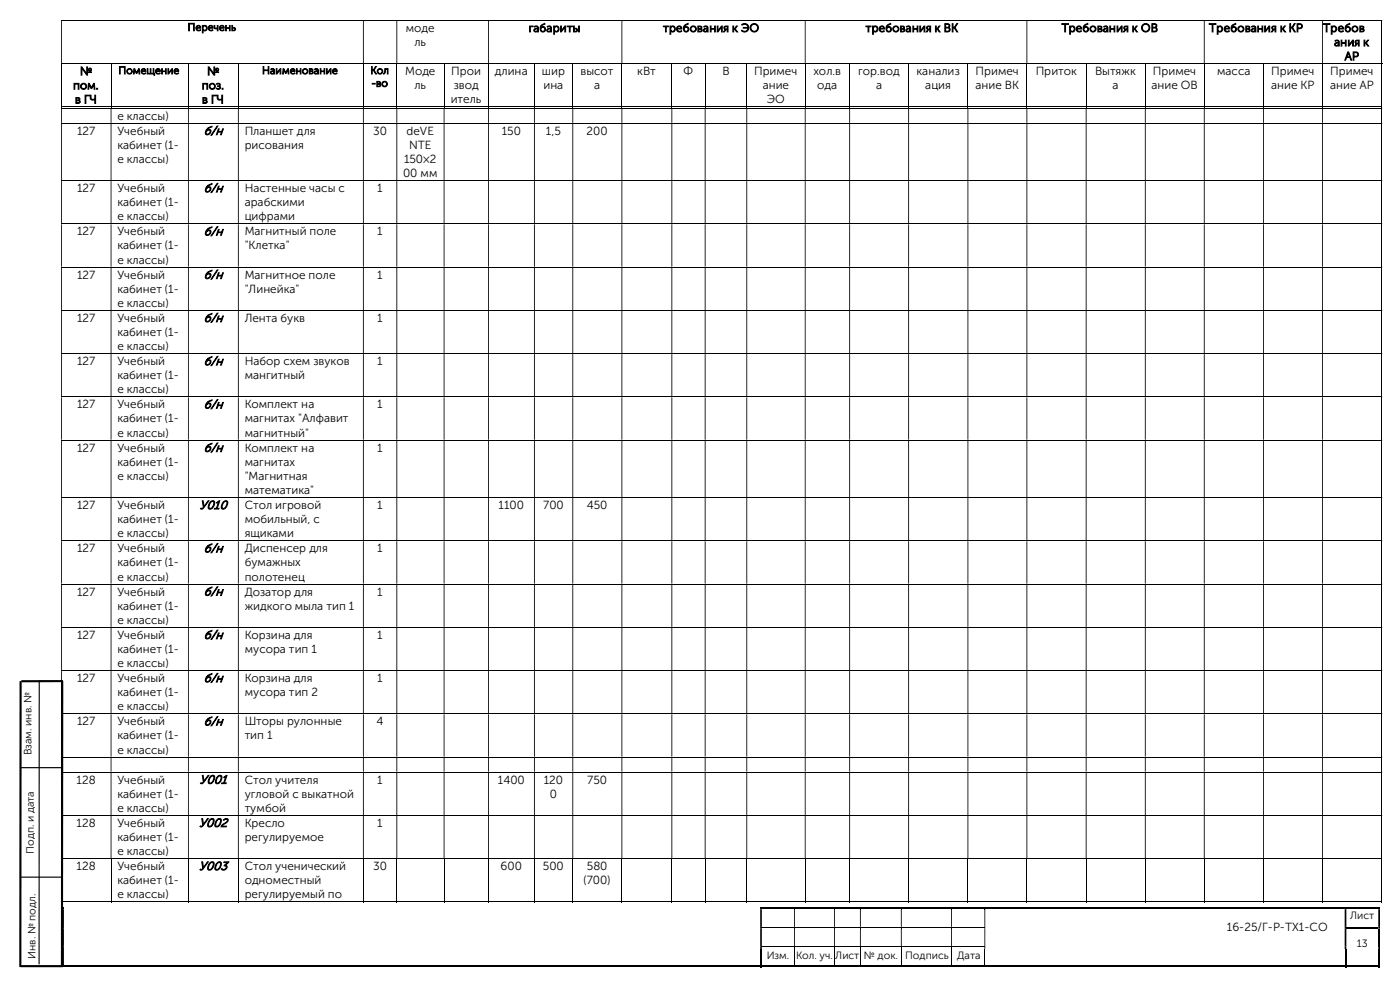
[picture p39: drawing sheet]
<svg xmlns="http://www.w3.org/2000/svg" width="420mm" height="297mm" viewBox="0 0 420 297" stroke-linecap="round" stroke-linejoin="round" font-family="sans-serif">
<defs><g id="words">
<g font-size="3.7">
<text x="61.1" y="40.4">б/н</text>
<text x="61.1" y="57.6">б/н</text>
<text x="61.1" y="70.5">б/н</text>
<text x="61.1" y="83.5">б/н</text>
<text x="61.1" y="96.5">б/н</text>
<text x="61.1" y="109.4">б/н</text>
<text x="61.1" y="122.4">б/н</text>
<text x="61.1" y="135.4">б/н</text>
<text x="59.8" y="152.6">У010</text>
<text x="61.1" y="165.5">б/н</text>
<text x="61.1" y="178.5">б/н</text>
<text x="61.1" y="191.5">б/н</text>
<text x="61.1" y="204.4">б/н</text>
<text x="61.1" y="217.4">б/н</text>
<text x="59.8" y="234.9">У001</text>
<text x="59.6" y="247.8">У002</text>
<text x="59.6" y="260.8">У003</text>
</g>
<g font-size="3.5">
<text x="121.8" y="9.6">моде</text>
<text x="158.6" y="9.6">габариты</text>
<text x="198.9" y="9.6">требования к ЭО</text>
<text x="259.7" y="9.6">требования к ВК</text>
<text x="318.5" y="9.6">Требования к ОВ</text>
<text x="362.7" y="9.6">Требования к КР</text>
<text x="396.9" y="9.6">Требов</text>
<text x="124.3" y="13.8">ль</text>
<text x="400.2" y="13.8">ания к</text>
<text x="24" y="22.5">№</text>
<text x="62.1" y="22.5">№</text>
<text x="121.5" y="22.5">Моде</text>
<text x="135.4" y="22.5">Прои</text>
<text x="148.5" y="22.5">длина</text>
<text x="162.6" y="22.5">шир</text>
<text x="174.2" y="22.5">высот</text>
<text x="191.2" y="22.5">кВт</text>
<text x="205.1" y="22.5">Ф</text>
<text x="216.7" y="22.5">В</text>
<text x="226.2" y="22.5">Примеч</text>
<text x="244" y="22.5">хол.в</text>
<text x="257.4" y="22.5">гор.вод</text>
<text x="275" y="22.5">канализ</text>
<text x="292.7" y="22.5">Примеч</text>
<text x="310.7" y="22.5">Приток</text>
<text x="328.5" y="22.5">Вытяжк</text>
<text x="345.9" y="22.5">Примеч</text>
<text x="365.1" y="22.5">масса</text>
<text x="381.3" y="22.5">Примеч</text>
<text x="399.1" y="22.5">Примеч</text>
<text x="403.4" y="18">АР</text>
<text x="21.9" y="26.8">пом.</text>
<text x="60.5" y="26.8">поз.</text>
<text x="124.3" y="26.8">ль</text>
<text x="136.1" y="26.8">звод</text>
<text x="163" y="26.8">ина</text>
<text x="178.2" y="26.8">а</text>
<text x="228.8" y="26.8">ание</text>
<text x="245.2" y="26.8">ода</text>
<text x="262.8" y="26.8">а</text>
<text x="277.6" y="26.8">ация</text>
<text x="292.7" y="26.8">ание ВК</text>
<text x="333.8" y="26.8">а</text>
<text x="345.4" y="26.8">ание ОВ</text>
<text x="381.3" y="26.8">ание КР</text>
<text x="399" y="26.8">ание АР</text>
<text x="22.5" y="31">в ГЧ</text>
<text x="35.2" y="35.9">е классы)</text>
<text x="60.6" y="31">в ГЧ</text>
<text x="135.2" y="31">итель</text>
<text x="230" y="31">ЭО</text>
<text x="23.1" y="40.4">127</text>
<text x="35.2" y="40.4">Учебный</text>
<text x="73.4" y="40.4">Планшет для</text>
<text x="111.9" y="40.4">30</text>
<text x="122" y="40.4">deVE</text>
<text x="150.5" y="40.4">150</text>
<text x="163.8" y="40.4">1,5</text>
<text x="176" y="40.4">200</text>
<text x="35.2" y="44.6">кабинет (1-</text>
<text x="73.4" y="44.6">рисования</text>
<text x="122.7" y="44.6">NTE</text>
<text x="35.2" y="48.9">е классы)</text>
<text x="120.9" y="53.1">00 мм</text>
<text x="121.2" y="48.9">150×2</text>
<text x="23.1" y="57.6">127</text>
<text x="35.2" y="57.6">Учебный</text>
<text x="73.4" y="57.6">Настенные часы с</text>
<text x="113.2" y="57.6">1</text>
<text x="35.2" y="61.8">кабинет (1-</text>
<text x="73.4" y="61.8">арабскими</text>
<text x="23.1" y="70.5">127</text>
<text x="35.2" y="70.5">Учебный</text>
<text x="35.2" y="66">е классы)</text>
<text x="73.4" y="66">цифрами</text>
<text x="73.4" y="70.5">Магнитный поле</text>
<text x="113.2" y="70.5">1</text>
<text x="35.2" y="74.8">кабинет (1-</text>
<text x="73.4" y="74.8">&quot;Клетка&quot;</text>
<text x="23.1" y="83.5">127</text>
<text x="35.2" y="83.5">Учебный</text>
<text x="35.2" y="79">е классы)</text>
<text x="73.4" y="83.5">Магнитное поле</text>
<text x="113.2" y="83.5">1</text>
<text x="35.2" y="87.8">кабинет (1-</text>
<text x="73.4" y="87.8">&quot;Линейка&quot;</text>
<text x="35.2" y="92">е классы)</text>
<text x="23.1" y="96.5">127</text>
<text x="35.2" y="96.5">Учебный</text>
<text x="35.2" y="100.7">кабинет (1-</text>
<text x="73.4" y="96.5">Лента букв</text>
<text x="113.2" y="96.5">1</text>
<text x="35.2" y="104.9">е классы)</text>
<text x="23.1" y="109.4">127</text>
<text x="35.2" y="109.4">Учебный</text>
<text x="35.2" y="113.7">кабинет (1-</text>
<text x="73.4" y="109.4">Набор схем звуков</text>
<text x="73.4" y="113.7">мангитный</text>
<text x="113.2" y="109.4">1</text>
<text x="35.2" y="117.9">е классы)</text>
<text x="23.1" y="122.4">127</text>
<text x="35.2" y="122.4">Учебный</text>
<text x="73.4" y="122.4">Комплект на</text>
<text x="113.2" y="122.4">1</text>
<text x="35.2" y="126.6">кабинет (1-</text>
<text x="35.2" y="130.9">е классы)</text>
<text x="73.4" y="126.6">магнитах &quot;Алфавит</text>
<text x="73.4" y="130.9">магнитный&quot;</text>
<text x="23.1" y="135.4">127</text>
<text x="35.2" y="135.4">Учебный</text>
<text x="73.4" y="135.4">Комплект на</text>
<text x="113.2" y="135.4">1</text>
<text x="35.2" y="139.6">кабинет (1-</text>
<text x="35.2" y="143.8">е классы)</text>
<text x="73.4" y="139.6">магнитах</text>
<text x="73.4" y="143.8">&quot;Магнитная</text>
<text x="73.4" y="148.1">математика&quot;</text>
<text x="23.1" y="152.6">127</text>
<text x="35.2" y="152.6">Учебный</text>
<text x="73.4" y="152.6">Стол игровой</text>
<text x="113.2" y="152.6">1</text>
<text x="149.6" y="152.6">1100</text>
<text x="163" y="152.6">700</text>
<text x="176" y="152.6">450</text>
<text x="35.2" y="156.8">кабинет (1-</text>
<text x="35.2" y="161">е классы)</text>
<text x="73.4" y="156.8">мобильный, с</text>
<text x="73.4" y="161">ящиками</text>
<text x="23.1" y="165.5">127</text>
<text x="35.2" y="165.5">Учебный</text>
<text x="73.4" y="165.5">Диспенсер для</text>
<text x="113.2" y="165.5">1</text>
<text x="35.2" y="169.8">кабинет (1-</text>
<text x="35.2" y="174">е классы)</text>
<text x="73.4" y="169.8">бумажных</text>
<text x="73.4" y="174">полотенец</text>
<text x="23.1" y="178.5">127</text>
<text x="35.2" y="178.5">Учебный</text>
<text x="73.4" y="178.5">Дозатор для</text>
<text x="113.2" y="178.5">1</text>
<text x="35.2" y="182.7">кабинет (1-</text>
<text x="73.4" y="182.7">жидкого мыла тип 1</text>
<text x="23.1" y="191.5">127</text>
<text x="35.2" y="191.5">Учебный</text>
<text x="35.2" y="186.9">е классы)</text>
<text x="73.4" y="191.5">Корзина для</text>
<text x="113.2" y="191.5">1</text>
<text x="35.2" y="195.7">кабинет (1-</text>
<text x="73.4" y="195.7">мусора тип 1</text>
<text x="35.2" y="199.9">е классы)</text>
<text x="23.1" y="204.4">127</text>
<text x="35.2" y="204.4">Учебный</text>
<text x="35.2" y="208.7">кабинет (1-</text>
<text x="73.4" y="204.4">Корзина для</text>
<text x="73.4" y="208.7">мусора тип 2</text>
<text x="113.2" y="204.4">1</text>
<text x="35.2" y="212.9">е классы)</text>
<text x="23.1" y="217.4">127</text>
<text x="35.2" y="217.4">Учебный</text>
<text x="35.2" y="221.6">кабинет (1-</text>
<text x="73.4" y="217.4">Шторы рулонные</text>
<text x="73.4" y="221.6">тип 1</text>
<text x="112.9" y="217.4">4</text>
<text x="35.2" y="225.8">е классы)</text>
<text x="23" y="234.9">128</text>
<text x="35.2" y="234.9">Учебный</text>
<text x="35.2" y="239.1">кабинет (1-</text>
<text x="73.4" y="234.9">Стол учителя</text>
<text x="73.4" y="239.1">угловой с выкатной</text>
<text x="113.2" y="234.9">1</text>
<text x="149.4" y="234.9">1400</text>
<text x="163.1" y="234.9">120</text>
<text x="165" y="239.1">0</text>
<text x="176.1" y="234.9">750</text>
<text x="35.2" y="243.3">е классы)</text>
<text x="73.4" y="243.3">тумбой</text>
<text x="23" y="247.8">128</text>
<text x="35.2" y="247.8">Учебный</text>
<text x="73.4" y="247.8">Кресло</text>
<text x="113.2" y="247.8">1</text>
<text x="35.2" y="252.1">кабинет (1-</text>
<text x="35.2" y="256.3">е классы)</text>
<text x="73.4" y="252.1">регулируемое</text>
<text x="23" y="260.8">128</text>
<text x="35.2" y="260.8">Учебный</text>
<text x="73.4" y="260.8">Стол ученический</text>
<text x="111.9" y="260.8">30</text>
<text x="150.2" y="260.8">600</text>
<text x="162.9" y="260.8">500</text>
<text x="176.1" y="260.8">580</text>
<text x="35.2" y="265">кабинет (1-</text>
<text x="35.2" y="269.2">е классы)</text>
<text x="73.4" y="265">одноместный</text>
<text x="73.4" y="269.2">регулируемый по</text>
<text x="175" y="265">(700)</text>
<text x="368" y="279">16-25/Г-Р-ТХ1-СО</text>
</g>
<g font-size="3.2">
<text x="56.3" y="9.2">Перечень</text>
<text x="35.5" y="22.2">Помещение</text>
<text x="78.6" y="22.2">Наименование</text>
<text x="111.1" y="22.2">Кол</text>
<text x="111.4" y="26">-во</text>
<text x="9.5" y="226.4" transform="rotate(-90 9.5 226.4)">Взам. инв. №</text>
<text x="10.2" y="255.9" transform="rotate(-90 10.2 255.9)">Подп. и дата</text>
<text x="405" y="275.5">Лист</text>
<text x="10.6" y="287.4" transform="rotate(-90 10.6 287.4)">Инв. № подл.</text>
<text x="230" y="287.4">Изм.</text>
<text x="238.8" y="287.4">Кол. уч.</text>
<text x="250.6" y="287.4">Лист</text>
<text x="259.2" y="287.4">№ док.</text>
<text x="271.6" y="287.4">Подпись</text>
<text x="287.1" y="287.4">Дата</text>
<text x="407" y="283.8">13</text>
</g>
</g></defs>
<g fill="none" stroke="#000" stroke-width=".3">
<path d="M18.3 6.1h396.1M18.3 19.1h396.4M18.5 19.2v13M33.3 19.2v13M56.5 19.2v13M71.5 19.2v13M109 19.2v13M119 19.2v13M133.2 19.2v13M146.6 19.2v13M160.3 19.2v13M171.8 19.2v13"/>
<path d="M186.6 19.2v13M201.5 19.2v13M211.5 19.2v13M224 19.2v13M241.6 19.2v13M254.9 19.2v13M272.6 19.2v13M290.4 19.2v13M308.1 19.2v13M325.8 19.2v13M343.6 19.2v13M361.3 19.2v13"/>
<path d="M379.1 19.2v13M396.7 19.2v13M414.5 6.3v12.7M414.5 19.2v13M18.3 32h14.9M18.3 32.4h396.1M18.3 37h396.1M33.4 32h23M56.6 32h14.8M71.6 32h37.3M109.1 32h9.8M119.2 32h13.9"/>
<path d="M133.3 32h13.1M146.7 32h13.5M160.4 32h11.3M172 32h14.4M186.7 32h14.7M201.7 32h9.7M211.7 32h12.2M224.2 32h17.2M241.7 32h13.1M255 32h17.5M272.7 32h17.5M290.5 32h17.4"/>
<path d="M308.2 32h17.5M326 32h17.5M343.7 32h17.4M361.4 32h17.5M379.2 32h17.4M396.9 32h17.5M414.5 32.6v4.2M414.5 37.1v16.9M18.3 54.1h396.1M414.5 54.3v12.7M18.3 67.1h396.1M414.5 67.2v12.7"/>
<path d="M18.3 80.1h396.1M18.3 93h396.1M414.5 80.2v12.7M414.5 93.2v12.7M18.3 106h396.1M18.3 119h396.1M414.5 106.1v12.7M414.5 119.1v12.7M18.3 131.9h396.1M414.5 132v17M18.3 149.1h396.1M414.5 149.3v12.7"/>
<path d="M18.3 162.1h396.1M18.3 175h396.1M414.5 162.2v12.7M414.5 175.2v12.7M18.3 188h396.1M414.5 188.1v12.8M18.3 201h396.1M18.3 214h396.1M414.5 201.1v12.7M414.5 214.1v12.7M18.3 226.9h396.1M18.3 231.4h396.1"/>
<path d="M414.5 227v4.3M414.5 231.5v12.8M18.3 244.4h396.1M18.3 257.3h396.1M18.5 257.5v12.9M33.3 257.5v12.9M56.5 257.5v12.9M71.5 257.5v12.9M109 257.5v12.9M119 257.5v12.9M133.2 257.5v12.9M146.6 257.5v12.9"/>
<path d="M160.3 257.5v12.9M171.8 257.5v12.9M186.6 257.5v12.9M201.5 257.5v12.9M211.5 257.5v12.9M224 257.5v12.9M241.6 257.5v12.9M254.9 257.5v12.9M272.6 257.5v12.9M290.4 257.5v12.9M308.1 257.5v12.9M325.8 257.5v12.9"/>
<path d="M343.6 257.5v12.9M361.3 257.5v12.9M379.1 257.5v12.9M396.7 257.5v12.9M414.5 244.5v12.7M414.5 257.5v12.9M18.3 270.3h14.9M33.4 270.3h23M56.6 270.3h14.8M71.6 270.3h37.3M109.1 270.3h9.8M119.2 270.3h13.9"/>
<path d="M133.3 270.3h13.1M146.7 270.3h13.5M160.4 270.3h11.3M172 270.3h14.4M186.7 270.3h14.7M201.7 270.3h9.7M211.7 270.3h12.2M224.2 270.3h17.2M228.6 277.9h9.6M238.5 277.9h11.7M241.7 270.3h13.1M250.5 277.9h7.5"/>
<path d="M255 270.3h17.5M258.2 277.9h12.1M270.5 277.9h14.8M272.7 270.3h17.5M285.6 277.9h9.7M290.5 270.3h17.4M308.2 270.3h17.5M326 270.3h17.5M343.7 270.3h17.4M361.4 270.3h17.5M379.2 270.3h17.4M396.9 270.3h17.5"/>
<path d="M228.6 283.8h9.6M238.3 284.4v5M238.5 283.8h11.7M250.4 284.4v5M250.5 283.8h7.5M258.1 284.4v5M258.2 283.8h12.1M270.4 284.4v5M270.5 283.8h14.8M285.5 284.4v5M285.6 283.8h9.7M295.4 284.4v5"/>
</g>
<g fill="#000">
<path d="M414.4 6h.3v.3h-.3zM18.3 6.3h.3v12.7h-.3zM108.9 6.3h.2v12.7h-.2zM118.9 6.3h.3v12.7h-.3zM146.4 6.3h.3v12.7h-.3zM186.4 6.3h.3v12.7h-.3zM241.4 6.3h.3v12.7h-.3zM307.9 6.3h.3v12.7h-.3zM361.1 6.3h.3v12.7h-.3zM396.6 6.3h.3v12.7h-.3z" fill-rule="evenodd"/>
<path d="M414.4 32.3h.3v.3h-.3zM18.3 32.6h.3v4.2h-.3zM33.2 32.6h.2v4.2h-.2zM56.4 32.6h.2v4.2h-.2zM71.4 32.6h.2v4.2h-.2zM108.9 32.6h.2v4.2h-.2zM118.9 32.6h.3v4.2h-.3zM133.1 32.6h.2v4.2h-.2zM146.4 32.6h.3v4.2h-.3zM160.2 32.6h.2v4.2h-.2zM171.7 32.6h.3v4.2h-.3zM186.4 32.6h.3v4.2h-.3zM201.4 32.6h.3v4.2h-.3zM211.4 32.6h.3v4.2h-.3zM223.9 32.6h.3v4.2h-.3zM241.4 32.6h.3v4.2h-.3zM254.8 32.6h.2v4.2h-.2zM272.5 32.6h.2v4.2h-.2zM290.2 32.6h.3v4.2h-.3zM307.9 32.6h.3v4.2h-.3zM325.7 32.6h.3v4.2h-.3zM343.5 32.6h.2v4.2h-.2zM361.1 32.6h.3v4.2h-.3zM378.9 32.6h.3v4.2h-.3zM396.6 32.6h.3v4.2h-.3z" fill-rule="evenodd"/>
<path d="M414.4 36.8h.3v.3h-.3zM18.3 37.1h.3v16.9h-.3zM33.2 37.1h.2v16.9h-.2zM56.4 37.1h.2v16.9h-.2zM71.4 37.1h.2v16.9h-.2zM108.9 37.1h.2v16.9h-.2zM118.9 37.1h.3v16.9h-.3zM133.1 37.1h.2v16.9h-.2zM146.4 37.1h.3v16.9h-.3zM160.2 37.1h.2v16.9h-.2zM171.7 37.1h.3v16.9h-.3zM186.4 37.1h.3v16.9h-.3zM201.4 37.1h.3v16.9h-.3zM211.4 37.1h.3v16.9h-.3zM223.9 37.1h.3v16.9h-.3zM241.4 37.1h.3v16.9h-.3zM254.8 37.1h.2v16.9h-.2zM272.5 37.1h.2v16.9h-.2zM290.2 37.1h.3v16.9h-.3zM307.9 37.1h.3v16.9h-.3zM325.7 37.1h.3v16.9h-.3zM343.5 37.1h.2v16.9h-.2zM361.1 37.1h.3v16.9h-.3zM378.9 37.1h.3v16.9h-.3zM396.6 37.1h.3v16.9h-.3z" fill-rule="evenodd"/>
<path d="M414.4 54h.3v.3h-.3zM18.3 54.3h.3v12.7h-.3zM33.2 54.3h.2v12.7h-.2zM56.4 54.3h.2v12.7h-.2zM71.4 54.3h.2v12.7h-.2zM108.9 54.3h.2v12.7h-.2zM118.9 54.3h.3v12.7h-.3zM133.1 54.3h.2v12.7h-.2zM146.4 54.3h.3v12.7h-.3zM160.2 54.3h.2v12.7h-.2zM171.7 54.3h.3v12.7h-.3zM186.4 54.3h.3v12.7h-.3zM201.4 54.3h.3v12.7h-.3zM211.4 54.3h.3v12.7h-.3zM223.9 54.3h.3v12.7h-.3zM241.4 54.3h.3v12.7h-.3zM254.8 54.3h.2v12.7h-.2zM272.5 54.3h.2v12.7h-.2zM290.2 54.3h.3v12.7h-.3zM307.9 54.3h.3v12.7h-.3zM325.7 54.3h.3v12.7h-.3zM343.5 54.3h.2v12.7h-.2zM361.1 54.3h.3v12.7h-.3zM378.9 54.3h.3v12.7h-.3zM396.6 54.3h.3v12.7h-.3z" fill-rule="evenodd"/>
<path d="M414.4 67h.3v.2h-.3zM18.3 67.2h.3v12.7h-.3zM33.2 67.2h.2v12.7h-.2zM56.4 67.2h.2v12.7h-.2zM71.4 67.2h.2v12.7h-.2zM108.9 67.2h.2v12.7h-.2zM118.9 67.2h.3v12.7h-.3zM133.1 67.2h.2v12.7h-.2zM146.4 67.2h.3v12.7h-.3zM160.2 67.2h.2v12.7h-.2zM171.7 67.2h.3v12.7h-.3zM186.4 67.2h.3v12.7h-.3zM201.4 67.2h.3v12.7h-.3zM211.4 67.2h.3v12.7h-.3zM223.9 67.2h.3v12.7h-.3zM241.4 67.2h.3v12.7h-.3zM254.8 67.2h.2v12.7h-.2zM272.5 67.2h.2v12.7h-.2zM290.2 67.2h.3v12.7h-.3zM307.9 67.2h.3v12.7h-.3zM325.7 67.2h.3v12.7h-.3zM343.5 67.2h.2v12.7h-.2zM361.1 67.2h.3v12.7h-.3zM378.9 67.2h.3v12.7h-.3zM396.6 67.2h.3v12.7h-.3z" fill-rule="evenodd"/>
<path d="M414.4 79.9h.3v.3h-.3zM18.3 80.2h.3v12.7h-.3zM33.2 80.2h.2v12.7h-.2zM56.4 80.2h.2v12.7h-.2zM71.4 80.2h.2v12.7h-.2zM108.9 80.2h.2v12.7h-.2zM118.9 80.2h.3v12.7h-.3zM133.1 80.2h.2v12.7h-.2zM146.4 80.2h.3v12.7h-.3zM160.2 80.2h.2v12.7h-.2zM171.7 80.2h.3v12.7h-.3zM186.4 80.2h.3v12.7h-.3zM201.4 80.2h.3v12.7h-.3zM211.4 80.2h.3v12.7h-.3zM223.9 80.2h.3v12.7h-.3zM241.4 80.2h.3v12.7h-.3zM254.8 80.2h.2v12.7h-.2zM272.5 80.2h.2v12.7h-.2zM290.2 80.2h.3v12.7h-.3zM307.9 80.2h.3v12.7h-.3zM325.7 80.2h.3v12.7h-.3zM343.5 80.2h.2v12.7h-.2zM361.1 80.2h.3v12.7h-.3zM378.9 80.2h.3v12.7h-.3zM396.6 80.2h.3v12.7h-.3z" fill-rule="evenodd"/>
<path d="M414.4 92.9h.3v.3h-.3zM18.3 93.2h.3v12.7h-.3zM33.2 93.2h.2v12.7h-.2zM56.4 93.2h.2v12.7h-.2zM71.4 93.2h.2v12.7h-.2zM108.9 93.2h.2v12.7h-.2zM118.9 93.2h.3v12.7h-.3zM133.1 93.2h.2v12.7h-.2zM146.4 93.2h.3v12.7h-.3zM160.2 93.2h.2v12.7h-.2zM171.7 93.2h.3v12.7h-.3zM186.4 93.2h.3v12.7h-.3zM201.4 93.2h.3v12.7h-.3zM211.4 93.2h.3v12.7h-.3zM223.9 93.2h.3v12.7h-.3zM241.4 93.2h.3v12.7h-.3zM254.8 93.2h.2v12.7h-.2zM272.5 93.2h.2v12.7h-.2zM290.2 93.2h.3v12.7h-.3zM307.9 93.2h.3v12.7h-.3zM325.7 93.2h.3v12.7h-.3zM343.5 93.2h.2v12.7h-.2zM361.1 93.2h.3v12.7h-.3zM378.9 93.2h.3v12.7h-.3zM396.6 93.2h.3v12.7h-.3z" fill-rule="evenodd"/>
<path d="M414.4 105.9h.3v.2h-.3zM18.3 106.1h.3v12.7h-.3zM33.2 106.1h.2v12.7h-.2zM56.4 106.1h.2v12.7h-.2zM71.4 106.1h.2v12.7h-.2zM108.9 106.1h.2v12.7h-.2zM118.9 106.1h.3v12.7h-.3zM133.1 106.1h.2v12.7h-.2zM146.4 106.1h.3v12.7h-.3zM160.2 106.1h.2v12.7h-.2zM171.7 106.1h.3v12.7h-.3zM186.4 106.1h.3v12.7h-.3zM201.4 106.1h.3v12.7h-.3zM211.4 106.1h.3v12.7h-.3zM223.9 106.1h.3v12.7h-.3zM241.4 106.1h.3v12.7h-.3zM254.8 106.1h.2v12.7h-.2zM272.5 106.1h.2v12.7h-.2zM290.2 106.1h.3v12.7h-.3zM307.9 106.1h.3v12.7h-.3zM325.7 106.1h.3v12.7h-.3zM343.5 106.1h.2v12.7h-.2zM361.1 106.1h.3v12.7h-.3zM378.9 106.1h.3v12.7h-.3zM396.6 106.1h.3v12.7h-.3z" fill-rule="evenodd"/>
<path d="M414.4 118.8h.3v.3h-.3zM18.3 119.1h.3v12.7h-.3zM33.2 119.1h.2v12.7h-.2zM56.4 119.1h.2v12.7h-.2zM71.4 119.1h.2v12.7h-.2zM108.9 119.1h.2v12.7h-.2zM118.9 119.1h.3v12.7h-.3zM133.1 119.1h.2v12.7h-.2zM146.4 119.1h.3v12.7h-.3zM160.2 119.1h.2v12.7h-.2zM171.7 119.1h.3v12.7h-.3zM186.4 119.1h.3v12.7h-.3zM201.4 119.1h.3v12.7h-.3zM211.4 119.1h.3v12.7h-.3zM223.9 119.1h.3v12.7h-.3zM241.4 119.1h.3v12.7h-.3zM254.8 119.1h.2v12.7h-.2zM272.5 119.1h.2v12.7h-.2zM290.2 119.1h.3v12.7h-.3zM307.9 119.1h.3v12.7h-.3zM325.7 119.1h.3v12.7h-.3zM343.5 119.1h.2v12.7h-.2zM361.1 119.1h.3v12.7h-.3zM378.9 119.1h.3v12.7h-.3zM396.6 119.1h.3v12.7h-.3z" fill-rule="evenodd"/>
<path d="M414.4 131.8h.3v.2h-.3zM18.3 132h.3v17h-.3zM33.2 132h.2v17h-.2zM56.4 132h.2v17h-.2zM71.4 132h.2v17h-.2zM108.9 132h.2v17h-.2zM118.9 132h.3v17h-.3zM133.1 132h.2v17h-.2zM146.4 132h.3v17h-.3zM160.2 132h.2v17h-.2zM171.7 132h.3v17h-.3zM186.4 132h.3v17h-.3zM201.4 132h.3v17h-.3zM211.4 132h.3v17h-.3zM223.9 132h.3v17h-.3zM241.4 132h.3v17h-.3zM254.8 132h.2v17h-.2zM272.5 132h.2v17h-.2zM290.2 132h.3v17h-.3zM307.9 132h.3v17h-.3zM325.7 132h.3v17h-.3zM343.5 132h.2v17h-.2zM361.1 132h.3v17h-.3zM378.9 132h.3v17h-.3zM396.6 132h.3v17h-.3z" fill-rule="evenodd"/>
<path d="M414.4 149h.3v.3h-.3zM18.3 149.3h.3v12.7h-.3zM33.2 149.3h.2v12.7h-.2zM56.4 149.3h.2v12.7h-.2zM71.4 149.3h.2v12.7h-.2zM108.9 149.3h.2v12.7h-.2zM118.9 149.3h.3v12.7h-.3zM133.1 149.3h.2v12.7h-.2zM146.4 149.3h.3v12.7h-.3zM160.2 149.3h.2v12.7h-.2zM171.7 149.3h.3v12.7h-.3zM186.4 149.3h.3v12.7h-.3zM201.4 149.3h.3v12.7h-.3zM211.4 149.3h.3v12.7h-.3zM223.9 149.3h.3v12.7h-.3zM241.4 149.3h.3v12.7h-.3zM254.8 149.3h.2v12.7h-.2zM272.5 149.3h.2v12.7h-.2zM290.2 149.3h.3v12.7h-.3zM307.9 149.3h.3v12.7h-.3zM325.7 149.3h.3v12.7h-.3zM343.5 149.3h.2v12.7h-.2zM361.1 149.3h.3v12.7h-.3zM378.9 149.3h.3v12.7h-.3zM396.6 149.3h.3v12.7h-.3z" fill-rule="evenodd"/>
<path d="M414.4 162h.3v.2h-.3zM18.3 162.2h.3v12.7h-.3zM33.2 162.2h.2v12.7h-.2zM56.4 162.2h.2v12.7h-.2zM71.4 162.2h.2v12.7h-.2zM108.9 162.2h.2v12.7h-.2zM118.9 162.2h.3v12.7h-.3zM133.1 162.2h.2v12.7h-.2zM146.4 162.2h.3v12.7h-.3zM160.2 162.2h.2v12.7h-.2zM171.7 162.2h.3v12.7h-.3zM186.4 162.2h.3v12.7h-.3zM201.4 162.2h.3v12.7h-.3zM211.4 162.2h.3v12.7h-.3zM223.9 162.2h.3v12.7h-.3zM241.4 162.2h.3v12.7h-.3zM254.8 162.2h.2v12.7h-.2zM272.5 162.2h.2v12.7h-.2zM290.2 162.2h.3v12.7h-.3zM307.9 162.2h.3v12.7h-.3zM325.7 162.2h.3v12.7h-.3zM343.5 162.2h.2v12.7h-.2zM361.1 162.2h.3v12.7h-.3zM378.9 162.2h.3v12.7h-.3zM396.6 162.2h.3v12.7h-.3z" fill-rule="evenodd"/>
<path d="M414.4 174.9h.3v.3h-.3zM18.3 175.2h.3v12.7h-.3zM33.2 175.2h.2v12.7h-.2zM56.4 175.2h.2v12.7h-.2zM71.4 175.2h.2v12.7h-.2zM108.9 175.2h.2v12.7h-.2zM118.9 175.2h.3v12.7h-.3zM133.1 175.2h.2v12.7h-.2zM146.4 175.2h.3v12.7h-.3zM160.2 175.2h.2v12.7h-.2zM171.7 175.2h.3v12.7h-.3zM186.4 175.2h.3v12.7h-.3zM201.4 175.2h.3v12.7h-.3zM211.4 175.2h.3v12.7h-.3zM223.9 175.2h.3v12.7h-.3zM241.4 175.2h.3v12.7h-.3zM254.8 175.2h.2v12.7h-.2zM272.5 175.2h.2v12.7h-.2zM290.2 175.2h.3v12.7h-.3zM307.9 175.2h.3v12.7h-.3zM325.7 175.2h.3v12.7h-.3zM343.5 175.2h.2v12.7h-.2zM361.1 175.2h.3v12.7h-.3zM378.9 175.2h.3v12.7h-.3zM396.6 175.2h.3v12.7h-.3z" fill-rule="evenodd"/>
<path d="M414.4 187.9h.3v.2h-.3zM18.3 188.1h.3v12.8h-.3zM33.2 188.1h.2v12.8h-.2zM56.4 188.1h.2v12.8h-.2zM71.4 188.1h.2v12.8h-.2zM108.9 188.1h.2v12.8h-.2zM118.9 188.1h.3v12.8h-.3zM133.1 188.1h.2v12.8h-.2zM146.4 188.1h.3v12.8h-.3zM160.2 188.1h.2v12.8h-.2zM171.7 188.1h.3v12.8h-.3zM186.4 188.1h.3v12.8h-.3zM201.4 188.1h.3v12.8h-.3zM211.4 188.1h.3v12.8h-.3zM223.9 188.1h.3v12.8h-.3zM241.4 188.1h.3v12.8h-.3zM254.8 188.1h.2v12.8h-.2zM272.5 188.1h.2v12.8h-.2zM290.2 188.1h.3v12.8h-.3zM307.9 188.1h.3v12.8h-.3zM325.7 188.1h.3v12.8h-.3zM343.5 188.1h.2v12.8h-.2zM361.1 188.1h.3v12.8h-.3zM378.9 188.1h.3v12.8h-.3zM396.6 188.1h.3v12.8h-.3z" fill-rule="evenodd"/>
<path d="M414.4 200.9h.3v.2h-.3zM18.3 201.1h.3v12.7h-.3zM33.2 201.1h.2v12.7h-.2zM56.4 201.1h.2v12.7h-.2zM71.4 201.1h.2v12.7h-.2zM108.9 201.1h.2v12.7h-.2zM118.9 201.1h.3v12.7h-.3zM133.1 201.1h.2v12.7h-.2zM146.4 201.1h.3v12.7h-.3zM160.2 201.1h.2v12.7h-.2zM171.7 201.1h.3v12.7h-.3zM186.4 201.1h.3v12.7h-.3zM201.4 201.1h.3v12.7h-.3zM211.4 201.1h.3v12.7h-.3zM223.9 201.1h.3v12.7h-.3zM241.4 201.1h.3v12.7h-.3zM254.8 201.1h.2v12.7h-.2zM272.5 201.1h.2v12.7h-.2zM290.2 201.1h.3v12.7h-.3zM307.9 201.1h.3v12.7h-.3zM325.7 201.1h.3v12.7h-.3zM343.5 201.1h.2v12.7h-.2zM361.1 201.1h.3v12.7h-.3zM378.9 201.1h.3v12.7h-.3zM396.6 201.1h.3v12.7h-.3z" fill-rule="evenodd"/>
<path d="M414.4 213.8h.3v.3h-.3zM18.3 214.1h.3v12.7h-.3zM33.2 214.1h.2v12.7h-.2zM56.4 214.1h.2v12.7h-.2zM71.4 214.1h.2v12.7h-.2zM108.9 214.1h.2v12.7h-.2zM118.9 214.1h.3v12.7h-.3zM133.1 214.1h.2v12.7h-.2zM146.4 214.1h.3v12.7h-.3zM160.2 214.1h.2v12.7h-.2zM171.7 214.1h.3v12.7h-.3zM186.4 214.1h.3v12.7h-.3zM201.4 214.1h.3v12.7h-.3zM211.4 214.1h.3v12.7h-.3zM223.9 214.1h.3v12.7h-.3zM241.4 214.1h.3v12.7h-.3zM254.8 214.1h.2v12.7h-.2zM272.5 214.1h.2v12.7h-.2zM290.2 214.1h.3v12.7h-.3zM307.9 214.1h.3v12.7h-.3zM325.7 214.1h.3v12.7h-.3zM343.5 214.1h.2v12.7h-.2zM361.1 214.1h.3v12.7h-.3zM378.9 214.1h.3v12.7h-.3zM396.6 214.1h.3v12.7h-.3z" fill-rule="evenodd"/>
<path d="M414.4 226.8h.3v.2h-.3zM18.3 227h.3v4.3h-.3zM33.2 227h.2v4.3h-.2zM56.4 227h.2v4.3h-.2zM71.4 227h.2v4.3h-.2zM108.9 227h.2v4.3h-.2zM118.9 227h.3v4.3h-.3zM133.1 227h.2v4.3h-.2zM146.4 227h.3v4.3h-.3zM160.2 227h.2v4.3h-.2zM171.7 227h.3v4.3h-.3zM186.4 227h.3v4.3h-.3zM201.4 227h.3v4.3h-.3zM211.4 227h.3v4.3h-.3zM223.9 227h.3v4.3h-.3zM241.4 227h.3v4.3h-.3zM254.8 227h.2v4.3h-.2zM272.5 227h.2v4.3h-.2zM290.2 227h.3v4.3h-.3zM307.9 227h.3v4.3h-.3zM325.7 227h.3v4.3h-.3zM343.5 227h.2v4.3h-.2zM361.1 227h.3v4.3h-.3zM378.9 227h.3v4.3h-.3zM396.6 227h.3v4.3h-.3z" fill-rule="evenodd"/>
<path d="M414.4 231.3h.3v.2h-.3zM18.3 231.5h.3v12.8h-.3zM33.2 231.5h.2v12.8h-.2zM56.4 231.5h.2v12.8h-.2zM71.4 231.5h.2v12.8h-.2zM108.9 231.5h.2v12.8h-.2zM118.9 231.5h.3v12.8h-.3zM133.1 231.5h.2v12.8h-.2zM146.4 231.5h.3v12.8h-.3zM160.2 231.5h.2v12.8h-.2zM171.7 231.5h.3v12.8h-.3zM186.4 231.5h.3v12.8h-.3zM201.4 231.5h.3v12.8h-.3zM211.4 231.5h.3v12.8h-.3zM223.9 231.5h.3v12.8h-.3zM241.4 231.5h.3v12.8h-.3zM254.8 231.5h.2v12.8h-.2zM272.5 231.5h.2v12.8h-.2zM290.2 231.5h.3v12.8h-.3zM307.9 231.5h.3v12.8h-.3zM325.7 231.5h.3v12.8h-.3zM343.5 231.5h.2v12.8h-.2zM361.1 231.5h.3v12.8h-.3zM378.9 231.5h.3v12.8h-.3zM396.6 231.5h.3v12.8h-.3z" fill-rule="evenodd"/>
<path d="M414.4 244.3h.3v.2h-.3zM18.3 244.5h.3v12.7h-.3zM33.2 244.5h.2v12.7h-.2zM56.4 244.5h.2v12.7h-.2zM71.4 244.5h.2v12.7h-.2zM108.9 244.5h.2v12.7h-.2zM118.9 244.5h.3v12.7h-.3zM133.1 244.5h.2v12.7h-.2zM146.4 244.5h.3v12.7h-.3zM160.2 244.5h.2v12.7h-.2zM171.7 244.5h.3v12.7h-.3zM186.4 244.5h.3v12.7h-.3zM201.4 244.5h.3v12.7h-.3zM211.4 244.5h.3v12.7h-.3zM223.9 244.5h.3v12.7h-.3zM241.4 244.5h.3v12.7h-.3zM254.8 244.5h.2v12.7h-.2zM272.5 244.5h.2v12.7h-.2zM290.2 244.5h.3v12.7h-.3zM307.9 244.5h.3v12.7h-.3zM325.7 244.5h.3v12.7h-.3zM343.5 244.5h.2v12.7h-.2zM361.1 244.5h.3v12.7h-.3zM378.9 244.5h.3v12.7h-.3zM396.6 244.5h.3v12.7h-.3z" fill-rule="evenodd"/>
<path d="M18.8 272.5h.4v5.3h-.4zM228 272.5h.6v5.3h-.6zM238.2 272.5h.3v5.3h-.3zM250.2 272.5h.3v5.3h-.3zM258 272.5h.2v5.3h-.2zM270.3 272.5h.2v5.3h-.2zM285.3 272.5h.3v5.3h-.3zM295.3 272.5h.3v5.3h-.3zM403.4 272.5h.5v5.3h-.5zM413.5 272.5h.5v5.3h-.5z" fill-rule="evenodd"/>
<path d="M18.8 277.8h.4v.5h-.4zM228 277.8h.6v.5h-.6z" fill-rule="evenodd"/>
<path d="M228 271.9h.6v.6h-.6z" fill-rule="evenodd"/>
<path d="M238.2 271.9h12v.6h-12z" fill-rule="evenodd"/>
<path d="M250.2 271.9h7.8v.6h-7.8z" fill-rule="evenodd"/>
<path d="M258 271.9h12.3v.6h-12.3z" fill-rule="evenodd"/>
<path d="M270.3 271.9h15v.6h-15z" fill-rule="evenodd"/>
<path d="M285.3 271.9h10v.6h-10z" fill-rule="evenodd"/>
<path d="M295.3 271.9h108.1v.6h-108.1z" fill-rule="evenodd"/>
<path d="M295.3 277.8h.3v.5h-.3zM403.4 277.8h.5v.5h-.5z" fill-rule="evenodd"/>
<path d="M403.4 271.9h.5v.6h-.5z" fill-rule="evenodd"/>
<path d="M413.5 271.9h.5v.6h-.5z" fill-rule="evenodd"/>
<path d="M413.5 277.8h.5v.5h-.5zM18.8 278.3h.4v5.3h-.4zM228 278.3h.6v5.3h-.6zM238.2 278.3h.3v5.3h-.3zM250.2 278.3h.3v5.3h-.3zM258 278.3h.2v5.3h-.2zM270.3 278.3h.2v5.3h-.2zM285.3 278.3h.3v5.3h-.3zM295.3 278.3h.3v5.3h-.3zM403.4 278.3h.5v5.3h-.5z" fill-rule="evenodd"/>
<path d="M18.8 283.6h.4v.8h-.4zM228 283.6h.6v.8h-.6z" fill-rule="evenodd"/>
<path d="M228 284.4h.6v5.5h-.6z" fill-rule="evenodd"/>
<path d="M238.2 289.4h12v.5h-12z" fill-rule="evenodd"/>
<path d="M250.2 289.4h7.8v.5h-7.8z" fill-rule="evenodd"/>
<path d="M258 289.4h12.3v.5h-12.3z" fill-rule="evenodd"/>
<path d="M270.3 289.4h15v.5h-15z" fill-rule="evenodd"/>
<path d="M285.3 289.4h10v.5h-10z" fill-rule="evenodd"/>
<path d="M295.3 283.6h.3v.8h-.3zM403.4 283.6h.5v.8h-.5zM413.5 283.6h.5v.8h-.5zM18.8 284.4h.4v5h-.4z" fill-rule="evenodd"/>
<path d="M295.3 289.4h108.1v.5h-108.1z" fill-rule="evenodd"/>
<path d="M403.4 284.4h.5v5.5h-.5z" fill-rule="evenodd"/>
<path d="M413.5 284.4h.5v5.5h-.5z" fill-rule="evenodd"/>
</g>
<g fill="#000">
<path d="M414.4 31.9h.3v.3h-.3zM414.4 257.2h.3v.3h-.3zM18.8 271.9h.4v.6h-.4zM228.6 271.9h9.6v.6h-9.6zM238.2 272.5h.3zM238.2 277.8h.3v.5h-.3zM250.2 272.5h.3zM250.2 277.8h.3v.5h-.3zM258 272.5h.2zM258 277.8h.2v.5h-.2zM270.3 272.5h.2zM270.3 277.8h.2v.5h-.2z"/>
<path d="M285.3 272.5h.3zM285.3 277.8h.3v.5h-.3zM295.3 272.5h.3zM403.9 271.9h9.6v.6h-9.6zM403.9 277.8h9.6v.5h-9.6zM413.5 278.3h.5v5.3h-.5zM414.4 270.2h.3v.2h-.3zM18.8 289.4h209.2v.5h-209.2zM228.6 289.4h9.6v.5h-9.6zM238.2 283.6h.3v.8h-.3zM250.2 283.6h.3v.8h-.3zM258 283.6h.2v.8h-.2z"/>
<path d="M270.3 283.6h.2v.8h-.2zM285.3 283.6h.3v.8h-.3zM403.9 289.4h9.6v.5h-9.6zM413.5 289.4h.5v.5h-.5z"/>
</g>
<path d="M6.2 204.1l-.1 85.7M18.7 204.1l-.1 85.7M18.9 204.1l-12.5 .1M6.1 289.6h12.8" fill="none" stroke="#000" stroke-width=".64" stroke-linecap="butt"/>
<path d="M11.8 204.1l-.1 84.9M6 230.1h12.6M6 262.9h12.4" fill="none" stroke="#000" stroke-width=".34"/>
<use href="#words"/>
</svg>
